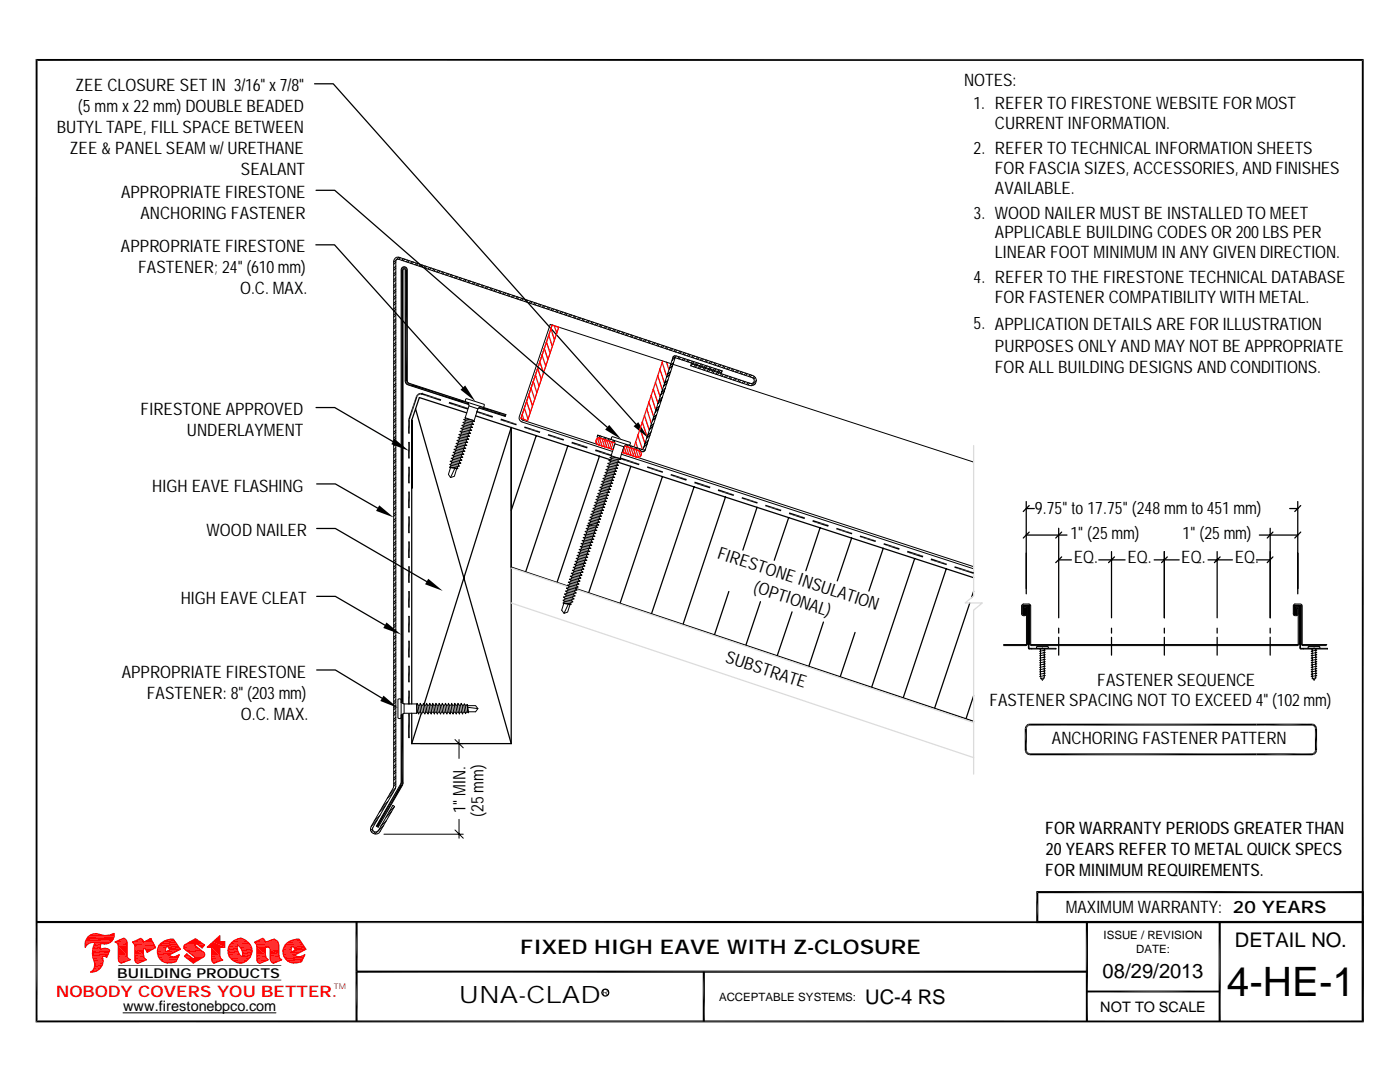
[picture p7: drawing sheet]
<svg xmlns="http://www.w3.org/2000/svg" width="279mm" height="216mm" viewBox="0 0 279 216" stroke-linecap="round" stroke-linejoin="round" font-family="sans-serif">
<defs><g id="words">
<text font-size="8.1" x="244.9" y="198.7">4-HE-1</text>
<text font-size="4.8" x="91.6" y="200.1">UNA-CLAD</text>
<g font-size="4">
<text x="103.8" y="190.4">FIXED HIGH EAVE WITH Z-CLOSURE</text>
<text x="246.5" y="189">DETAIL NO.</text>
<text x="220" y="195.1">08/29/2013</text>
<text x="172.6" y="200.3">UC-4 RS</text>
</g>
<g font-size="3.4">
<text x="192.4" y="17.2">NOTES:</text>
<text x="15.1" y="18.2">ZEE CLOSURE SET IN 3/16&quot; x 7/8&quot;</text>
<text x="15.5" y="22.4">(5 mm x 22 mm) DOUBLE BEADED</text>
<text x="194.3" y="21.8">1. REFER TO FIRESTONE WEBSITE FOR MOST</text>
<text x="11.3" y="26.6">BUTYL TAPE, FILL SPACE BETWEEN</text>
<text x="198.5" y="25.7">CURRENT INFORMATION.</text>
<text x="13.9" y="30.8">ZEE &amp; PANEL SEAMw/URETHANE</text>
<text x="48.1" y="35">SEALANT</text>
<text x="194.3" y="30.7">2. REFER TO TECHNICAL INFORMATION SHEETS</text>
<text x="198.5" y="34.7">FOR FASCIA SIZES, ACCESSORIES, AND FINISHES</text>
<text x="24.2" y="39.5">APPROPRIATE FIRESTONE</text>
<text x="198.5" y="38.7">AVAILABLE.</text>
<text x="28" y="43.7">ANCHORING FASTENER</text>
<text x="194.3" y="43.6">3. WOOD NAILER MUST BE INSTALLED TO MEET</text>
<text x="198.5" y="47.6">APPLICABLE BUILDING CODES OR 200LBS PER</text>
<text x="24.1" y="50.4">APPROPRIATE FIRESTONE</text>
<text x="198.5" y="51.6">LINEAR FOOT MINIMUM IN ANY GIVEN DIRECTION.</text>
<text x="27.6" y="54.6">FASTENER; 24&quot; (610mm)</text>
<text x="47.9" y="58.8">O.C. MAX.</text>
<text x="194.3" y="56.6">4. REFER TO THE FIRESTONE TECHNICAL DATABASE</text>
<text x="194.3" y="65.7">5. APPLICATION DETAILS ARE FOR ILLUSTRATION</text>
<text x="198.5" y="60.5">FOR FASTENER COMPATIBILITY WITH METAL.</text>
<text x="198.5" y="70.1">PURPOSES ONLY AND MAY NOT BE APPROPRIATE</text>
<text x="198.5" y="74.4">FOR ALL BUILDING DESIGNS AND CONDITIONS.</text>
<text x="28.1" y="82.9">FIRESTONE APPROVED</text>
<text x="37.3" y="87">UNDERLAYMENT</text>
<text x="30.4" y="98.1">HIGH EAVE FLASHING</text>
<text x="41.2" y="107">WOOD NAILER</text>
<text x="206.5" y="102.6">9.75&quot; to 17.75&quot; (248 mm to 451 mm)</text>
<text x="213.6" y="107.6">1&quot; (25mm)</text>
<text x="236" y="107.6">1&quot; (25mm)</text>
<text x="143" y="111.4" transform="rotate(18 143 111.4)">FIRESTONE INSULATION</text>
<text x="214.3" y="112.4">EQ.</text>
<text x="225" y="112.4">EQ.</text>
<text x="235.8" y="112.4">EQ.</text>
<text x="246.4" y="112.4">EQ.</text>
<text x="150.2" y="118.1" transform="rotate(18 150.2 118.1)">(OPTIONAL)</text>
<text x="36.1" y="120.5">HIGH EAVE CLEAT</text>
<text x="24.3" y="135.2">APPROPRIATE FIRESTONE</text>
<text x="144.6" y="132.2" transform="rotate(18 144.6 132.2)">SUBSTRATE</text>
<text x="219" y="136.9">FASTENER SEQUENCE</text>
<text x="29.3" y="139.4">FASTENER: 8&quot; (203 mm)</text>
<text x="48.1" y="143.6">O.C. MAX.</text>
<text x="197.4" y="140.9">FASTENER SPACING NOT TO EXCEED 4&quot; (102 mm)</text>
<text x="209.9" y="148.4">ANCHORING FASTENER PATTERN</text>
<text x="92.9" y="162.1" transform="rotate(-90 92.9 162.1)">1&quot; MIN.</text>
<text x="96.5" y="163" transform="rotate(-90 96.5 163)">(25 mm)</text>
<text x="208.6" y="166.3">FOR WARRANTY PERIODS GREATER THAN</text>
<text x="208.7" y="170.5">20YEARS REFER TO METAL QUICK SPECS</text>
<text x="208.6" y="174.7">FOR MINIMUM REQUIREMENTS.</text>
<text x="212.7" y="182.2">MAXIMUM WARRANTY: 20 YEARS</text>
</g>
<text font-size="3.2" fill="#f00" x="11.2" y="198.9">NOBODY COVERS YOU BETTER.</text>
<g font-size="2.9">
<text x="24.6" y="201.8">www.firestonebpco.com</text>
<text x="219.6" y="201.9">NOT TO SCALE</text>
</g>
<text font-size="2.7" x="23.4" y="195.1">BUILDING PRODUCTS</text>
<g font-size="2.3">
<text x="220.2" y="187.4">ISSUE / REVISION</text>
<text x="226.8" y="190.2">DATE:</text>
<text x="143.5" y="199.7">ACCEPTABLE SYSTEMS:</text>
</g>
<text font-size="1.6" fill="#f00" x="66.6" y="197.3">TM</text>
<text font-size="1.6" x="120.1" y="198.5">R</text>
</g></defs>
<g fill="none" stroke="#000" stroke-width=".2">
<path d="M78.8 51.6l.3-.2h.6l70.5 23.5a1.05 1.05 0 0 1 .7 1.4 1.05 1.05 0 0 1-1.3 .6l-11.8-3.9 .2-.4 11.7 3.9a.6 .6 0 0 0 .8-.4 .6 .6 0 0 0-.4-.7l-70.6-23.7a.4 .4 0 0 0-.5 .4v104.8l-.1 .5-4.5 7.7a.64 .64 0 0 0 .3 .9 .64 .64 0 0 0 .8-.3l2.9-5 .3 .2-2.8 5a1.02 1.02 0 0 1-1.4 .4 1.02 1.02 0 0 1-.4-1.4l4.5-8v-104.8zM79 52.3l-.4 .4M79 53.5l-.4 .4M79 54.7l-.4 .4M79 55.8l-.4 .5M79 57l-.4 .4M79 58.2l-.4 .4M79 59.4l-.4 .4M79 53.1l-.4 .4M79 54.3l-.4 .4M79 55.4l-.4 .4M79 56.6l-.4 .4"/>
<path d="M79 57.7l-.4 .5M79 58.9l-.4 .5M79.6 51.3l-1 1M79.9 51.4l-.3 .3M80.5 51.6l-.3 .3M80.8 51.7l-.3 .3M81.4 51.9l-.4 .3M81.7 52l-.3 .3M82.3 52.2l-.4 .3M82.5 52.3l-.3 .3M83.1 52.5l-.3 .3M83.4 52.6l-.3 .3"/>
<path d="M84 52.8l-.3 .3M84.3 52.9l-.3 .3M84.9 53.1l-.4 .3M85.2 53.2l-.4 .3M85.7 53.4l-.3 .3M86.1 53.5l-.4 .3M86.6 53.7l-.3 .3M86.9 53.8l-.3 .3M87.5 53.9l-.3 .4M87.8 54.1l-.3 .3M88.4 54.2l-.3 .4M88.7 54.4l-.4 .3"/>
<path d="M89.2 54.5l-.3 .4M89.6 54.7l-.4 .2M90.1 54.8l-.3 .4M90.4 54.9l-.3 .3M91 55.1l-.3 .4M91.3 55.2l-.3 .3M91.9 55.4l-.3 .4M92.2 55.5l-.3 .3M92.8 55.7l-.4 .3M93 55.8l-.2 .3M93.6 56l-.3 .3M93.9 56.1l-.3 .3"/>
<path d="M94.5 56.3l-.3 .3M94.8 56.4l-.3 .3M95.4 56.6l-.4 .3M95.7 56.7l-.3 .3M96.3 56.9l-.4 .3M96.6 57l-.4 .3M97.2 57.2l-.4 .3M97.5 57.3l-.4 .3M98 57.5l-.3 .3M98.3 57.6l-.3 .3M98.9 57.7l-.3 .4M99.2 57.9l-.3 .3"/>
<path d="M99.8 58l-.4 .4M100.1 58.2l-.4 .3M100.6 58.3l-.3 .4M101 58.5l-.4 .3M101.5 58.6l-.3 .4M101.8 58.8l-.3 .3M102.4 58.9l-.3 .4M102.7 59.1l-.3 .3M103.3 59.2l-.3 .4M103.6 59.4l-.3 .2M104.1 59.5l-.3 .4M104.5 59.6l-.4 .3"/>
<path d="M105 59.8l-.3 .4M105.3 59.9l-.3 .3M79 60.5l-.4 .4M79 61.7l-.4 .4M79 62.9l-.4 .4M79 64l-.4 .4M79 65.2l-.4 .4M79 66.4l-.4 .4M79 67.5l-.4 .4M79 68.7l-.4 .4M79 69.9l-.4 .4M79 71l-.4 .5"/>
<path d="M79 72.2l-.4 .4M79 73.4l-.4 .4M79 74.5l-.4 .5M79 75.7l-.4 .4M79 76.9l-.4 .4M79 78.1l-.4 .4M79 79.2l-.4 .4M79 60.1l-.4 .4M79 61.3l-.4 .4M79 62.4l-.4 .5M79 63.6l-.4 .4M79 64.8l-.4 .4"/>
<path d="M79 66l-.4 .4M79 67.1l-.4 .4M79 68.3l-.4 .4M79 69.5l-.4 .4M79 70.6l-.4 .4M79 71.8l-.4 .4M79 73l-.4 .4M79 74.1l-.4 .4M79 75.3l-.4 .4M79 76.5l-.4 .4M79 77.6l-.4 .5M79 78.8l-.4 .4"/>
<path d="M79 80l-.4 .4M84.3 78.4l-.1 .3M92.9 79.7l.2-.2 3.5 1.2v.4l-.2 .2-3.5-1.2zM105.9 60.1l-.3 .4M106.2 60.2l-.3 .3M106.8 60.4l-.3 .3M107.1 60.5l-.3 .3M107.7 60.7l-.4 .3M107.9 60.8l-.2 .3M108.5 61l-.3 .3M108.8 61.1l-.3 .3M109.4 61.3l-.3 .3"/>
<path d="M109.7 61.4l-.3 .3M110.2 64.9l-6.2 18.6 .3 .3 18.1 5.9M110.3 61.6l-.4 .3M110.6 61.7l-.3 .3M111.2 61.8l-.4 .4M111.5 62l-.4 .3M112.1 62.1l-.4 .4M112.4 62.3l-.4 .3M112.9 62.4l-.3 .4M113.2 62.6l-.3 .3M113.8 62.7l-.3 .4M114.1 62.9l-.3 .3"/>
<path d="M114.7 63l-.4 .4M115 63.2l-.4 .3M115.5 63.3l-.3 .4M115.9 63.5l-.4 .3M116.4 63.6l-.3 .4M116.7 63.7l-.3 .4M117.3 63.9l-.3 .4M117.6 64l-.3 .3M118.2 64.2l-.3 .4M118.5 64.3l-.3 .3M119 64.5l-.3 .4M119.3 64.6l-.3 .3"/>
<path d="M119.9 64.8l-.3 .3M120.2 64.9l-.3 .3M120.8 65.1l-.3 .3M121.1 65.2l-.3 .3M121.7 65.4l-.3 .3M122 65.5l-.3 .3M122.6 65.7l-.4 .3M122.9 65.8l-.3 .3M123.4 66l-.3 .3M123.7 66.1l-.3 .3M124.3 66.3l-.3 .3M124.6 66.4l-.3 .3"/>
<path d="M125.2 66.5l-.4 .4M125.5 66.7l-.3 .3M126.1 66.8l-.4 .4M126.4 67l-.4 .3M126.9 67.1l-.3 .4M127.3 67.3l-.4 .3M127.8 67.4l-.3 .4M128.1 67.6l-.3 .3M128.7 67.7l-.3 .4M129 67.8l-.3 .4M129.6 68l-.4 .4M129.9 68.1l-.4 .4"/>
<path d="M130.4 68.3l-.3 .4M130.8 68.4l-.4 .3M131.3 68.6l-.3 .4M131.6 68.7l-.3 .3M132 79.9l-.7 .6M132.2 79.3l-.7 .6M132.2 68.9l-.3 .3M132.5 69l-.3 .3M132.5 78.1l-.6 .7M132.7 77.6l-.6 .6M133.1 69.2l-.3 .3M133.1 76.4l-.6 .7"/>
<path d="M133.3 75.8l-.7 .7M133.4 69.3l-.3 .3M133.6 74.7l-.6 .7M133.9 74.1l-.7 .6M133.9 72.6l-24.1-7.9-6.2 18.4a.82 .82 0 0 0 .6 1.1l18.1 5.9M133.9 69.5l-.3 .3M134.2 73l-.6 .6M134.2 69.6l-.3 .3M134.3 72.7l60 19.5M134.3 71.2l.2-.1 .4-.1 9.2 3M134.3 71.2l-6 18.5-2.7-.8M134.4 72.3l-.6 .7"/>
<path d="M134.6 71l-.3 .2M134.8 69.8l-.3 .3M135 71l-.8 .9M135.1 69.9l-.3 .3M135.6 71.2l-.4 .3M135.7 70.1l-.3 .3M135.8 71.3l-.3 .3M136 70.2l-.3 .3M136.4 71.5l-.3 .3M136.6 70.4l-.3 .3M136.7 71.6l-.3 .3M136.9 70.5l-.3 .3"/>
<path d="M137.3 71.8l-.3 .3M137.5 70.7l-.4 .3M137.6 71.9l-.3 .3M137.8 70.8l-.3 .3M138.2 72.1l-.3 .3M138.2 72.6l-.3 .4M138.3 71l-.3 .3M138.5 72.2l-.3 .3M138.6 71.1l-.3 .3M138.8 72.9l-.4 .3M139.1 72.9l-.3 .4M139.1 72.3l-.3 .4"/>
<path d="M139.2 71.2l-.3 .4M139.4 72.5l-.3 .3M139.5 71.4l-.3 .3M139.7 73.2l-.4 .3M140 73.2l-.4 .4M140 72.6l-.4 .4M140.1 71.5l-.4 .4M140.3 72.8l-.3 .3M140.4 71.7l-.3 .3M140.5 73.4l-.3 .3M140.8 73.5l-.3 .4M140.8 72.9l-.3 .4"/>
<path d="M141 71.8l-.4 .4M141.1 73l-.3 .4M141.3 71.9l-.4 .4M141.4 73.7l-.3 .3M141.7 73.8l-.3 .4M141.7 73.2l-.3 .4M141.8 72.1l-.3 .4M142 73.3l-.3 .4M142.2 72.2l-.4 .4M142.3 74l-.4 .3M142.6 74.1l-.3 .4M142.6 73.5l-.3 .3"/>
<path d="M142.7 72.4l-.3 .4M142.9 73.6l-.3 .4M143 72.5l-.3 .4M143.2 74.3l-.4 .3M143.5 74.4l-.4 .4M143.5 73.8l-.3 .3M143.6 72.7l-.3 .3M143.8 73.9l-.3 .3M143.9 72.8l-.3 .4M144 74.6l-.3 .3M144.1 74l-.1 .4-9.3-3-6 18.5-.1 .1-.4 .1-3.5-1.1M144.1 74l-.1 .4"/>
<path d="M144.4 74.7l-.4 .4M144.5 73l-.4 .3M144.8 73.1l-.4 .3M144.9 74.9l-.3 .3M145.2 75l-.3 .4M145.3 73.3l-.3 .3M145.7 73.4l-.4 .3M145.8 75.2l-.3 .3M146.1 75.3l-.3 .3M146.2 73.6l-.3 .3M146.5 73.7l-.3 .3M146.7 75.5l-.4 .3"/>
<path d="M147 75.6l-.4 .3M147.1 73.9l-.3 .3M147.4 74l-.3 .3M147.5 75.8l-.3 .3M147.9 75.9l-.4 .3M148 74.2l-.3 .3M148.3 74.3l-.3 .3M148.4 76.1l-.3 .3M148.7 76.2l-.3 .3M148.8 74.5l-.3 .3M149.1 74.6l-.3 .3M149.3 76.4l-.3 .3"/>
<path d="M149.6 76.5l-.3 .3M149.7 74.8l-.3 .3M150 74.9l-.3 .3M150.5 75.1l-.3 .3M150.7 75.3l-.2 .3M150.8 76.5l-.4 .3M151 75.9l-1.1 1.1M79 80.4l-.4 .4M79 81.6l-.4 .4M79 82.7l-.4 .4M79 83.9l-.4 .4M79 85.1l-.4 .4"/>
<path d="M79 86.2l-.4 .5M79 87.4l-.4 .4M79 88.6l-.4 .4M79 89.7l-.4 .5M79 90.9l-.4 .5M79 92.1l-.4 .4M79 93.3l-.4 .4M79 94.4l-.4 .4M79 95.6l-.4 .4M79 96.8l-.4 .4M79 98l-.4 .3M79 99.1l-.4 .4"/>
<path d="M79 81.2l-.4 .4M79 82.3l-.4 .4M79 83.5l-.4 .4M79 84.7l-.4 .4M79 85.9l-.4 .3M79 87l-.4 .4M79 88.2l-.4 .4M79 89.3l-.4 .4M79 90.5l-.4 .4M79 91.7l-.4 .4M79 92.8l-.4 .5M79 94l-.4 .4"/>
<path d="M79 95.2l-.4 .4M79 96.4l-.4 .4M79 97.5l-.4 .5M79 98.7l-.4 .4M79 99.9l-.4 .4M89.7 93.2l.2-.1 1.5 .4-.2 .1zM89.7 92.7l.4-.2 1.4 .3 .2 .2-.3 .1zM89.8 92l.5-.1 1.4 .3 .3 .2-.4 .1-1.4-.3zM89.9 93.3l-.4 1.4 .4 .6 .8-.3 .4-1.5M90 92.8l-.1 .3M90 91.4h.5l1.4 .2 .3 .2-.4 .1-1.4-.2zM90.2 92.2l-.1 .3"/>
<path d="M90.2 90.8h.5l1.3 .2 .4 .2-.5 .1-1.3-.2zM90.4 91.7l-.1 .2M90.4 90.3l.4-.1 1.4 .2 .4 .2-.4 .1-1.4-.2zM90.6 91.1l-.1 .3M90.6 89.7l.5-.1 1.4 .2 .3 .2-.5 .1-1.4-.2zM90.8 90.5l-.1 .3M90.8 93.5l-.9 1.8M90.8 89.1l.4-.1 1.4 .2 .4 .3h-.5l-1.4-.2zM90.9 89.9l-.1 .3M91 88.5l.4-.1 1.4 .2 .4 .3h-.5l-1.3-.2zM91.1 89.3v.3M91.2 87.9l.4-.1 1.4 .2 .3 .3-1.8-.2z"/>
<path d="M91.4 88.7l-.2 .3M91.4 93.1l-.1 .3M91.4 87.3l.4-.1 1.4 .2 .4 .2-.5 .1-1.4-.2zM91.5 88.1l-.1 .3M91.6 86.7l.4-.1 1.4 .2 .3 .2-.4 .1-1.4-.2zM91.6 92.5l-.1 .3M91.7 87.5l-.1 .3M91.8 86.1l1.8 .1 .3 .2-.4 .1-1.4-.2zM91.8 91.9l-.1 .3M91.9 86.9l-.1 .3M91.9 85.5l.5-.1 1.4 .2 .3 .3h-.4l-1.4-.2zM91.9 91.3v.3"/>
<path d="M92.1 86.3l-.1 .3M92.2 84.9l.4-.1 1.4 .2 .3 .3h-.4l-1.4-.2zM92.2 90.7l-.2 .3M92.3 85.7l-.1 .3M92.3 90.1l-.1 .3M92.4 84.3l.4-.1 1.4 .3 .3 .2-.4 .1-1.4-.3zM92.5 85.1l-.1 .3M92.5 83.7l.5-.1 1.4 .3 .3 .2-.4 .1-1.4-.3zM92.5 89.5v.3M92.7 84.5l-.1 .3M92.7 88.9l-.1 .3M92.8 83.4l.2 .2"/>
<path d="M92.9 80.1l-11.5-3.8-.1-22.5a.61 .61 0 0 0-.6-.6 .61 .61 0 0 0-.6 .6v86.4l.5 .3M92.9 83.9l-.1 .3M92.9 88.3l-.1 .3M93.1 87.7l-.1 .3M93.3 87.1l-.1 .3M93.5 80.3l.1 .7 1.8 .6M93.5 86.5l-.1 .3M93.6 80.7l-12.2-3.9-.5-.4v-22.6l-.1-.1h-.3l-.1 86.7M93.6 81l-.8 2.4M93.7 85.9l-.1 .3M93.9 85.3l-.1 .3M94.1 84.8l-.1 .2"/>
<path d="M94.3 84.2l-.1 .3M95.2 82l-.1 .3M95.4 81.6l-.8 2.3-1.8-.5M95.8 81.1l-.4 .5M96.4 81.3l4.6 1.4-.2 .4-5.3-1.7M118.9 99.7l.4-.1 1.4 .2 .4 .2-.5 .1-1.3-.2zM119.1 99.1l.4-.1 1.4 .2 .3 .2-.4 .1-1.4-.2zM119.3 99.9l-.1 .3M119.3 98.5l.4-.1 1.4 .2 .4 .2-.5 .1-1.4-.2zM119.4 99.3l-.1 .3M119.5 97.8l.5-.1 1.3 .3 .4 .2-.5 .1-1.4-.3zM119.6 98.7l-.1 .3"/>
<path d="M119.7 97.2h.4l1.4 .2 .4 .2-.4 .1-1.4-.2zM119.8 87l-.3 .3M119.8 98v.3M119.9 96.6h.5l1.4 .2 .3 .2-.5 .1-1.3-.2zM120.1 97.5l-.1 .2M120.1 96.1l.5-.1 1.4 .2 .3 .2-.5 .1-1.4-.2zM120.1 87.1l-.3 .3M120.3 96.9l-.2 .3M120.3 95.5l.4-.1 1.4 .2 .4 .2-.5 .1-1.4-.2zM120.4 96.3v.3M120.5 94.9l.4-.1 1.4 .2 .4 .2-.4 .1-1.4-.2zM120.6 95.7v.3"/>
<path d="M120.7 87.2l-.3 .4M120.7 94.3l.5-.1 1.4 .2 .3 .2-.5 .1-1.3-.2zM120.8 99.5l-.1 .3M120.9 95.1l-.2 .3M120.9 93.7l.4-.1 1.4 .2 .4 .2-.5 .1-1.4-.2zM121 87.4l-.4 .3M121 98.9l-.1 .3M121.1 94.5l-.2 .3M121.1 93l1.8 .2 .4 .2-.4 .1-1.4-.2zM121.2 98.3l-.1 .3M121.2 93.9v.3M121.3 92.5l.5-.1 1.3 .2 .3 .2-.4 .1-1.4-.2z"/>
<path d="M121.5 97.7l-.2 .3M121.5 93.3l-.2 .3M121.5 91.9l.4-.1 1.4 .2 .4 .2-.5 .1-1.4-.2zM121.5 87.5l-.3 .4M121.6 92.7l-.1 .3M121.6 97.1l-.1 .3M121.7 91.3l.4-.1 1.4 .2 .4 .3h-.5l-1.4-.2zM121.8 92.1v.3M121.8 96.5v.3M121.9 87.6l-.4 .4M122 90.9l.1 .3M122 91.5l-.1 .3"/>
<path d="M122 87.2l.2-.1 3.6 1.2v.2l-.2 .4-3.6-1.2zM122 87.7l-2.7-.9-.1 .4 3.5 1.1M122 95.9v.3M122.3 95.3l-.2 .3M122.4 87.8l-.3 .4M122.4 94.7l-.1 .3M122.6 87.9l.1 .7 1.8 .6M122.6 88.1l-.2 .2M122.6 94.1v.3M122.7 88.6l-.7 2.3M122.9 93.5l-.2 .3M123 92.9l-.1 .3"/>
<path d="M123.2 92.3l-.1 .3M123.4 91.7l-.1 .3M123.8 91.3l-.1 .3M124 90.6l70.3 22.9M124.1 90.3l70.2 22.8M124.5 89.2l-.8 2.3-1.7-.6M125 88.6l-.5 .6M125.1 88.7l-.3 .3M125.4 88.8l-.3 .3M126 89l-.4 .3M126.3 89.1l-.4 .3M126.9 89.3l-.4 .3"/>
<path d="M127.2 89.4l-.4 .3M127.7 89.5l-.3 .4M128.1 89.7l-.4 .3M128.8 89.7l-.5 .5M129.2 88.6l-.7 .6M129.3 87.9l-.6 .7M129.7 86.8l-.6 .7M129.9 86.2l-.6 .7M130.3 85.1l-.7 .6M130.5 84.5l-.7 .6M130.9 83.4l-.7 .6M131 82.8l-.6 .6"/>
<path d="M131.4 81.6l-.6 .7M131.6 81l-.7 .7M79 100.3l-.4 .4M79 101.4l-.4 .5M79 102.6l-.4 .4M79 103.8l-.4 .4M79 104.9l-.4 .5M79 106.1l-.4 .5M79 107.3l-.4 .4M79 108.5l-.4 .4M79 109.6l-.4 .5M79 110.8l-.4 .4"/>
<path d="M79 112l-.4 .4M79 113.2l-.4 .4M79 114.3l-.4 .4M79 115.5l-.4 .4M79 116.7l-.4 .4M79 117.8l-.4 .4M79 119l-.4 .4M79 101l-.4 .4M79 102.2l-.4 .4M79 103.4l-.4 .4M79 104.6l-.4 .3M79 105.7l-.4 .4"/>
<path d="M79 106.9l-.4 .4M79 108l-.4 .5M79 109.2l-.4 .4M79 110.4l-.4 .4M79 111.5l-.4 .5M79 112.7l-.4 .5M79 113.9l-.4 .4M79 115.1l-.4 .4M79 116.2l-.4 .5M79 117.4l-.4 .4M79 118.6l-.4 .4M79 119.8l-.4 .4"/>
<path d="M112.4 119.8l.3-.1 1.4 .2 .2 .2-.3 .1-1.4-.2zM112.4 119.1l.5-.1 1.4 .3 .3 .2-.4 .1-1.4-.2zM112.6 120l-.1 .3M112.6 118.5l.5-.1 1.4 .3 .3 .2-.4 .1-1.4-.3zM112.8 119.4l-.1 .3M112.9 117.9h.4l1.4 .2 .3 .2-.4 .1-1.4-.2zM113 118.7l-.1 .3M113 117.3h.5l1.4 .2 .3 .2-.4 .1-1.4-.2zM113.2 118.2l-.1 .2M113.2 116.8l.5-.1 1.4 .2 .3 .2-.4 .1-1.4-.2zM113.4 117.6l-.1 .3M113.4 116.2l.5-.1 1.3 .2 .4 .2-.5 .1-1.4-.2z"/>
<path d="M113.6 117l-.1 .3M113.6 115.6l.4-.1 1.4 .2 .4 .3h-.4l-1.4-.2zM113.7 116.4v.3M113.8 115l.5-.1 1.4 .2 .3 .3h-.5l-1.4-.2zM114 115.8l-.1 .3M114 114.4l.4-.1 1.4 .3 .4 .2-.5 .1-1.4-.3zM114.1 115.2l-.1 .3M114.2 119.6l-.1 .3M114.2 113.8l.4-.1 1.4 .2 .4 .3-.5 .1-1.3-.3zM114.3 114.6v.3M114.4 113.2l.4-.1 1.4 .2 .3 .3-1.8-.2zM114.4 119l-.1 .3"/>
<path d="M114.6 114l-.2 .3M114.6 118.4l-.1 .3M114.6 112.6l.4-.1 1.4 .2 .4 .2-.5 .1-1.4-.2zM114.7 113.4l-.1 .3M114.8 112l.4-.1 1.4 .3 .3 .2-.4 .1-1.4-.3zM114.8 117.8l-.1 .3M114.9 112.8l-.1 .3M115 111.4l.4-.1 1.4 .3 .3 .2-.4 .1-1.4-.3zM115 117.2l-.1 .3M115.1 112.2l-.1 .3M115.1 110.8l.5-.1 1.4 .3 .3 .2-.4 .1-1.4-.3zM115.1 116.6v.3"/>
<path d="M115.3 111.6l-.1 .3M115.4 110.2h.4l1.4 .2 .3 .2-.4 .1-1.4-.3zM115.4 116l-.2 .3M115.5 111l-.1 .3M115.5 115.4l-.1 .3M115.6 109.6h.4l1.4 .2 .3 .2-.4 .1-1.4-.2zM115.7 110.4l-.1 .3M115.7 114.9v.2M115.8 109.1l.4-.1 1.4 .2 .3 .2-1.8-.1zM115.9 114.3l-.1 .3M115.9 109.9l-.1 .3M116 108.5l.4-.1 1.4 .2 .3 .2-.4 .1-1.4-.2z"/>
<path d="M116.1 113.6l-.1 .3M116.1 109.3l-.1 .3M116.2 107.9l.4-.1 1.4 .2 .3 .2-.4 .1-1.4-.2zM116.3 108.7l-.1 .3M116.3 113l-.1 .3M116.4 107.3l.4-.1 1.4 .2 .3 .2-.4 .1-1.4-.2zM116.5 112.4l-.1 .3M116.5 108.1l-.1 .3M116.5 106.6l1.9 .2 .3 .2-.4 .1-1.4-.2zM116.7 111.9l-.1 .3M116.7 107.5l-.1 .3M116.8 106h.4l1.4 .2 .3 .2-.4 .1-1.4-.2z"/>
<path d="M116.9 111.3l-.1 .3M116.9 106.9l-.1 .3M117 105.5l.4-.1 1.4 .2 .3 .2-.4 .1-1.4-.2zM117.1 110.7l-.1 .3M117.1 106.3l-.1 .3M117.1 104.9l.5-.1 1.4 .2 .3 .2-.4 .1-1.4-.2zM117.3 110.1l-.1 .3M117.3 105.7l-.1 .3M117.3 104.4l.5-.1 1.4 .2 .3 .3-1.8-.2zM117.5 109.5l-.1 .3M117.5 105.1l-.1 .3M117.5 103.8l.4-.1 1.4 .3 .4 .2-.4 .1-1.4-.3z"/>
<path d="M117.7 108.9l-.1 .3M117.7 104.6l-.1 .3M117.7 103.2l.5-.1 1.3 .3 .4 .2-.4 .1-1.4-.3zM117.9 108.3l-.1 .3M117.9 104l-.1 .3M117.9 102.6l.5-.1 1.3 .3 .4 .2-.5 .1-1.4-.3zM118.1 103.4l-.2 .3M118.1 102l.5-.1 1.3 .3 .4 .2-.5 .1-1.4-.3zM118.1 107.7l-.1 .3M118.2 102.8v.3M118.3 107.1l-.1 .3M118.3 101.4l.4-.1 1.4 .3 .4 .2-.4 .1-1.4-.3z"/>
<path d="M118.4 102.2v.3M118.5 106.5l-.1 .3M118.5 100.8h.5l1.4 .2 .3 .2-.5 .1-1.3-.3zM118.7 105.9l-.1 .3M118.7 101.6l-.1 .3M118.7 100.2h.5l1.3 .2 .4 .2-.5 .1-1.4-.2zM118.9 105.3l-.1 .3M118.9 101l-.2 .3M119 100.5v.3M119.1 104.7l-.1 .3M119.3 104.2l-.1 .3M119.5 103.7l-.2 .3"/>
<path d="M119.6 103.1l-.1 .3M119.8 102.5l-.1 .3M120.1 101.9l-.2 .3M120.2 101.3l-.1 .3M120.4 100.7v.3M120.6 100.1l-.1 .3M79 120.2l-.4 .4M79 121.3l-.4 .5M79 122.5l-.4 .4M79 123.7l-.4 .4M79 124.8l-.4 .5M79 126l-.4 .4"/>
<path d="M79 127.2l-.4 .4M79 128.4l-.4 .4M79 129.5l-.4 .4M79 130.7l-.4 .4M79 131.9l-.4 .4M79 133l-.4 .4M79 134.2l-.4 .4M79 135.4l-.4 .4M79 136.5l-.4 .4M79 137.7l-.4 .4M79 138.9l-.4 .4M79 120.9l-.4 .4"/>
<path d="M79 122.1l-.4 .4M79 123.3l-.4 .4M79 124.4l-.4 .4M79 125.6l-.4 .4M79 126.8l-.4 .4M79 127.9l-.4 .5M79 129.1l-.4 .4M79 130.3l-.4 .4M79 131.4l-.4 .5M79 132.6l-.4 .4M79 133.8l-.4 .4M79 135l-.4 .4"/>
<path d="M79 136.1l-.4 .4M79 137.3l-.4 .4M79 138.5l-.4 .4M79 139.6l-.4 .4M79.4 139.5h.7v3.8l-.3 .1-.4-.1zM112.4 120.3l1.5 .2 .1 .1zM112.5 120.4l-.4 1.4 .5 .6 .7-.3 .4-1.5M113.4 120.6l-.8 1.8M114 120.2l-.1 .3M204.5 122.4v-.9h.1v1l-.4 .1v-1.8h.9l.2 8.7h5.4v-.1h-5.3v-3.7h-.2M204.5 122.4l-.2 .1v-1.6h.8v7.6l-.1 .2-.2 .1h-4.5M204.5 122.4v-1.2h.4v7.4h-4.6"/>
<path d="M204.9 121.3h-.3v1.3h-.5v-1.8h1.4v7.7l.3 .3h53.2l.3-.3v-7.6h-.9v1.6l.3-.1M205.1 121.3l-.3-.4-.4 .1-.1 1.4h.2M205.2 120.9h.2v7.5h-.2M205.2 128.5h.2M205.3 120.8l.2 .1v7.5l-.2 .2-.2-.2M205.9 129.4v.1M206.9 129h2.1l.3 .2-.3 .2h-1.9l-.2-.1zM207.6 134.7l.4 1 .3-.3 .1-.7M207.6 129.4v5.5M208 129.3l.1 .1zM208.1 129.4l-.6 .1M208.4 129.4v5.5"/>
<path d="M208.4 135.3l-.8 .1M208.6 129.7l-1.1 .3M208.6 130.2l-1.1 .2M208.6 130.6l-1.1 .3M208.6 131.1l-1.1 .2M208.6 131.6l-1.1 .2M208.6 132l-1.1 .2M208.6 132.5l-1.1 .2M208.6 132.9l-1.1 .3M208.6 133.4l-1.1 .2M208.6 133.9l-1.1 .2M208.6 134.3l-1.1 .2"/>
<path d="M208.6 134.8l-1.1 .2M258.7 122.4v-.9h.1v1l-.4 .1-.1-.2 .1-1.6h1l.1 8.7h5.4v-.1h-5.4v-3.7h-.1M258.7 122.4v-1.2h.4v7.4h-53.4l-.1-8-.2-.1h-1.2l-.2 .1-.1 .3v1.6a.51 .51 0 0 0 .5 .4 .51 .51 0 0 0 .5-.4M259.3 121.3l-.3-.4-.4 .1-.1 1.4h.2M259.4 120.9h.1v7.5h-.1M259.4 128.5h.1M259.5 120.8l.2 .1v7.5l-.2 .2-.2-.2M260.1 129.4v.1M261.1 129h2.1l.2 .2-.2 .2h-2l-.2-.2zM261.9 134.7l.1 .7 .3 .3 .3-.6v-.4M261.9 129.4v5.5M262.2 129.4l.1-.1v.1z"/>
<path d="M262.3 129.4l-.6 .1M262.6 129.4v5.5M262.7 135.3l-.9 .1M262.8 129.7l-1.1 .3M262.8 130.2l-1.1 .2M262.8 130.6l-1.1 .3M262.8 131.1l-1.1 .2M262.8 131.6l-1.1 .2M262.8 132l-1.1 .2M262.8 132.5l-1.1 .2M262.8 132.9l-1.1 .3M262.8 133.4l-1.1 .2"/>
<path d="M262.8 133.9l-1.1 .2M262.8 134.3l-1.1 .2M262.8 134.8l-1.1 .2M264.8 128.6h-4.9v-7.7l-.3-.4h-1.2l-.2 .1-.1 1.9 .1 .3 .2 .1 .6-.1 .1-.3v-1.2h-.3v1.3h-.5v-1.8h1.4l.1 7.9 .2 .1h4.7M77.4 159.9l-1.1 1.2M78.4 158.2l-1.1 1.1M79 157.2l-1.1 1.1M79 140l-.4 .5M79 141.2l-.4 .4M79 142.4l-.4 .4M79 143.6l-.4 .4M79 144.7l-.4 .4"/>
<path d="M79 145.9l-.4 .4M79 147.1l-.4 .4M79 148.3l-.4 .3M79 149.4l-.4 .4M79 150.6l-.4 .4M79 151.7l-.4 .4M79 152.9l-.4 .4M79 154.1l-.4 .4M79 155.2l-.4 .5M79 156.4l-.4 .4M79 140.8l-.4 .4M79 142l-.4 .4"/>
<path d="M79 143.1l-.4 .5M79 144.3l-.4 .4M79 145.5l-.4 .4M79 146.6l-.4 .5M79 147.8l-.4 .5M79 149l-.4 .4M79 150.2l-.4 .4M79 151.3l-.4 .4M79 152.5l-.4 .4M79 153.7l-.4 .4M79 154.9l-.4 .3M79 156l-.4 .4"/>
<path d="M80.6 140.5h2.5v1.8M80.6 140.5v1.8l-.5 .4v13.5l-5 8.6 .4 .3 4.8-8.5 .1-14.1M80.6 142.3h2.5M81.4 140.5h.4M83.2 140.3l.2 .4 .3 1.4-.1 .4-.2-.4-.3-1.4zM83.4 142.1l-.3 .2M83.4 140.7h.4M83.7 142.1h.2M83.9 140.3l.2 .4 .2 1.4-.1 .4-.3-.4-.1-1.4zM83.9 148.4h8.6M84.1 140.7h.3M84.3 142.1h.3"/>
<path d="M84.5 140.3l.2 .4 .2 1.4-.1 .4-.2-.4-.2-1.4zM84.7 140.7h.3M84.9 142.1h.3M85.1 140.3l.2 .4 .2 1.4-.1 .4-.2-.4-.2-1.4zM85.3 140.7h.3M85.5 142.1h.4M85.8 140.3l.2 .4 .1 1.4v.4l-.2-.4-.3-1.4zM86 140.7h.3M86.1 142.1h.4M86.4 140.3l.2 .4 .2 1.4-.1 .4-.2-.4-.2-1.4zM86.6 140.7h.3M86.8 142.1h.3"/>
<path d="M87 140.3l.2 .4 .2 1.4-.1 .4-.2-.4-.2-1.4zM87.2 140.7h.3M87.4 142.1h.3M87.6 140.3l.2 .4 .3 1.4-.2 .4-.2-.4-.2-1.4zM87.8 140.7h.3M88.1 142.1h.2M88.3 140.3l.2 .4 .1 1.4v.4l-.3-.4-.2-1.4zM88.5 140.7h.3M88.6 142.1h.4M88.9 140.3l.2 .4 .2 1.4-.1 .4-.2-.4-.2-1.4zM89.1 140.7h.3M89.3 142.1h.3"/>
<path d="M89.5 140.3l.2 .4 .2 1.4-.1 .4-.2-.4-.2-1.4zM89.7 140.7h.3M89.9 142.1h.3M90.1 140.3l.2 .4 .3 1.4-.2 .4-.2-.4-.2-1.4zM90.3 140.7h.4M90.6 142.1h.2M90.8 140.3l.2 .4 .2 1.4-.1 .4-.3-.4-.1-1.4zM90.8 147.6l1.7 1.6M91 140.7h.3M91.2 142.1h.3M91.4 140.3l.2 .4 .2 1.4-.1 .4-.2-.4-.2-1.4zM91.6 140.7h.3"/>
<path d="M91.6 147.6v3.7M91.8 142.1h.3M92 140.3l.2 .4 .2 1.4-.1 .4-.2-.4-.2-1.4zM92.2 140.7h.3M92.4 142.1h.4M92.7 140.4l.1 .3 .2 1.4-.1 .3-.1-.3-.3-1.4zM92.8 140.7h.4M93 142.1h.3M93.2 140.5l.3 1.7-.2-.1zM93.3 140.8h1.6l.5 .6-.5 .6h-1.4M93.4 141.1l2 .3M74.3 165.4l-.3 .3"/>
<path d="M74.4 165.7l-.3 .3M74.8 166l-.3 .3M75.2 163.7l-1.1 1.1M75.8 162.7l-1.1 1.1M76.6 164.7l-1.8 1.7M76.6 166.5h15.9M76.8 160.9l-1.1 1.2M77.1 163.7l-1.1 1.1M78.1 161.9l-1.1 1.2M78.7 161l-1.1 1.1M90.8 165.6l1.7 1.7M91.6 163.5v3.8"/>
</g>
<g fill="#000">
<path d="M80.1 53.6l.4 .1zM80.1 53.6h.5zM80.1 53.7l.3 .1h-.3zM80.1 53.7h.4l-.1 .1zM80.1 53.5l1.1 .1h-1.1zM80.1 53.5h1.1v.1zM80.3 53.3l.9 .2h-1.1zM80.3 53.3h.7l.2 .2zM80.3 53.3h.7zM80.6 53.6l.6 .1zM80.8 53.7l.5 .1h-.4zM80.8 53.7h.4l.1 .1z"/>
<path d="M80.9 76l.4 .1zM80.9 76.1l.5 .2h-.5zM80.9 76.1h.4l.1 .2zM80.9 76.3h.5zM80.9 76.3l.7 .2h-.6zM80.9 76.3h.5l.2 .2zM81 76.5l1 .1h-1zM81 76.5l1 .1zM81 76.6l1.5 .2h-1.3zM81 76.6h1l.5 .2zM81.2 76.8l12.3 3.5h-1.3zM81.2 76.8h1.3l11 3.5z"/>
<path d="M83 79.1l-1.2 4.6h-.3zM83.2 78.7l.2 .3-.4 .1zM83 79.1l.3 .1-1.5 4.5zM83 79.1l.4-.1-.1 .2zM83.2 78.7l.3-.2 .2 .3zM83.2 78.7l.5 .1-.3 .2zM83.5 78.5l.4-.1v.3zM83.5 78.5l.4 .2-.2 .1zM83.9 78.4l.3 .3h-.3zM83.9 78.4h.4l-.1 .3zM84.3 78.4l3.8 1.3-3.9-1zM91.9 77.8l.9-.9 2.1 3.2z"/>
<path d="M78.7 87.5l2.9 2.5-3.5-1.4zM81.5 83.7h.3l-.4 .1zM81.4 83.8l.4-.1zM84.2 78.7l3.9 1-.1 .3zM92.2 80.3h1.3l.1 .4zM89.5 80.5l4 .9-.2 .3zM89.7 80.2l3.8 1.2-4-.9zM95.5 81.4l5.5 1.3h-1.3zM95.5 81.4h1.3l4.2 1.3zM95.5 81.4l.2-.1 1.1 .1zM95.7 81.3l1.1 .1zM95.8 81.1l.6 .2h-.7z"/>
<path d="M95.1 82.3l3.3 .7-.1 .4zM95.2 82l3.2 1-3.3-.7zM99.7 82.7h1.3l-.2 .4zM99.9 83.9l3.2 .7-.1 .3zM100 83.5l3.1 1.1-3.2-.7zM104.6 85.4l3.2 .7-.1 .3zM104.7 85.1l3.1 1-3.2-.7zM109.3 86.9l3.3 .7-.1 .3zM109.4 86.6l3.2 1-3.3-.7zM114 88.5l3.3 .7-.1 .3zM114.1 88.1l3.2 1.1-3.3-.7zM121.6 84.8l2.4 2.9-3.2-2z"/>
<path d="M118.7 90l3.3 .7-.1 .3zM118.9 89.7l3.1 1-3.3-.7zM126.4 85l1-.8 2 3.2zM123.7 91.6l3.9 .9-.1 .3zM123.8 91.3l3.8 1.2-3.9-.9zM129.1 93.3l3.2 .8-.1 .3zM129.2 93l3.1 1.1-3.2-.8zM133.8 94.9l3.3 .7-.2 .3zM133.9 94.6l3.2 1-3.3-.7zM138.6 96.4l3.2 .7-.1 .4zM138.6 96.1l3.2 1-3.2-.7zM143.3 98l3.2 .7-.1 .3z"/>
<path d="M143.3 97.6l3.2 1.1-3.2-.7zM75.7 100.8l2.9 2.5-3.5-1.4zM85.5 115.5l2.8 2.4-3.5-1.3zM148 99.5l3.2 .7-.1 .3zM148.1 99.2l3.1 1-3.2-.7zM152.7 101l3.3 .7-.2 .3zM152.8 100.7l3.2 1-3.3-.7zM157.4 102.6l3.3 .7-.1 .3zM157.5 102.2l3.2 1.1-3.3-.7zM162.1 104.1l3.3 .7-.1 .3zM162.2 103.8l3.2 1-3.3-.7zM166.9 105.6l3.2 .7-.1 .3z"/>
<path d="M167 105.3l3.1 1-3.2-.7zM171.6 107.1l3.2 .8-.1 .3zM171.7 106.8l3.1 1.1-3.2-.8zM176.3 108.7l3.2 .7v.3zM176.4 108.4l3.1 1-3.2-.7zM181 110.2l3.3 .7-.2 .4zM181.1 109.9l3.2 1-3.3-.7zM185.7 111.8l3.3 .7-.1 .3zM185.8 111.4l3.2 1.1-3.3-.7zM190.5 113.3l3.9 .9-.1 .3zM190.5 113l3.9 1.2-3.9-.9zM76.5 138.8l2.9 2.5-3.5-1.4z"/>
<path d="M77.1 124.2l3 2.4-3.6-1.3zM205.2 128.5l.2 .8h-.2zM205.2 128.5h.2v.8zM205.2 129.3l.2 .1zM205.2 129.4l.7 .1zM205.3 129.5h.6zM259.4 128.5l.1 .8h-.1zM259.4 128.5h.1v.8zM259.4 129.3l.1 .1zM259.5 129.4l.6 .1zM259.5 129.5h.6zM79.9 156.6l-4.3 8.2h-.5z"/>
<path d="M79.9 156.6h.4l-4.7 8.2zM80 156.4h.4zM80 156.4l.3 .2h-.4zM80 156.4h.4l-.1 .2zM80 156.3l.4 .1h-.4zM80 156.3h.4v.1zM80.1 156.2l.3 .1zM80.1 140.2h.3v.2zM80.1 142.7l.3-.2v.2zM204.5 149.7h.4l-.3 .4zM204.6 150.1l.4-.2-.2 .5zM204.6 145l.4 .2-.5 .2z"/>
<path d="M204.8 150.4l.3-.3v.5zM204.8 144.7l.3 .3h-.5zM204.9 149.7l.1 .2-.4 .2zM205 149.9l.1 .2-.3 .3zM204.5 145.4l.5-.2-.1 .2zM205.1 150.1l.2 .1-.2 .4zM204.6 145h.5l-.1 .2zM205.3 150.2l.3 .5-.5-.1zM204.8 144.7l.3-.3 .2 .4zM205.3 150.2l.3 .1v.4zM204.8 144.7l.5 .1-.2 .2zM205.1 144.4h.5v.4z"/>
<path d="M205.1 144.4l.5 .4h-.3zM261.8 150.3l.4 .3-.4 .1zM261.8 150.3l.2-.1 .2 .4zM261.8 144.4l.2 .4h-.2zM262 150.2l.3-.1 .3 .3zM261.8 144.4h.4l-.2 .4zM262 150.2l.6 .2-.4 .2zM262.2 144.4l.1 .6-.3-.2zM262.4 149.9l.4 .2h-.5zM262.6 144.7l-.2 .5-.1-.2zM262.4 149.7h.4l-.4 .2zM262.4 145.2l.4-.2-.4 .4z"/>
<path d="M262.2 144.4l.4 .3-.3 .3zM262.3 150.1h.5l-.2 .3zM262.6 144.7l.2 .3-.4 .2zM262.4 149.9l.4-.2v.4zM262.8 145v.4h-.4zM75.1 164.8h.5l-.1 .3z"/>
</g>
<g fill="none" stroke="#000" stroke-width=".25">
<path d="M62.8 16.7h3.7l60.4 67.9M63.1 38h3.7l54.4 47.3M63 48.9h3.8l25.6 28.4M63.1 81.3h3.7l11.6 6.8M63.2 96.6h3.7l8.5 4.8M82.9 81.6l19.1 66.8M93.1 82.4l-9.4-3.1-1.5 4.6v56.6M94.9 83l7.1 2.3M102 85.3l19.9 6.5M102 85.3v63.1M102 85.3l-17.4 55.3M107 86.9l-5 15"/>
<path d="M113.3 88.9l-8.4 25.2M119.6 91l-8.4 25.2M123.5 92.3l70.8 23M125.9 93l-8.4 25.3M132.2 95.1l-8.5 25.3M138.5 97.2l-8.5 25.3M144.8 99.2l-8.5 25.4M63.2 119h3.7l9.9 5.8M63.2 105.5h3.7l18.2 10.5M102 113.2l11.5 3.8M114.9 117.4l79.4 26.5M145.5 118l-2.9 8.7"/>
<path d="M151.1 101.2l-2.8 8.6M157.4 103.3l-2.9 8.5M163.7 105.3l-2.9 8.6M170 107.4l-2.9 8.5M176.3 109.4l-2.9 8.5M182.5 111.5l-8.6 25.7M188.8 113.5l-8.5 25.7M194.3 118l-.4 1.3M204.8 100.1v18.4M204.8 106.8h8.1M204.8 101.5h1.6M205.4 106.2l-1.2 1.2"/>
<path d="M205.4 100.9l-1.2 1.2M211.3 105.4v17.9M211.3 111.7h2.5M211.9 111.1l-1.2 1.2M211.9 106.2l-1.2 1.2M219.3 111.7h5.2M221.8 110.1v13.2M222.4 111.1l-1.2 1.2M230.3 111.7h5M232.4 110.1v13.2M233 111.1l-1.2 1.2M241.1 111.7h4.9"/>
<path d="M242.9 110.1v13.2M243.5 111.1l-1.1 1.2M250.7 111.7h2.8M251.3 106.8h7.7M253.5 105.4v17.9M254 111.1l-1.1 1.2M254 106.2l-1.1 1.2M257.4 101.5h1.6M259 100.1v18.4M259.6 106.2l-1.2 1.2M259.6 100.9l-1.2 1.2M63.2 133.7h3.7l9.3 5.6"/>
<path d="M151.8 120.1l-3 8.7M158.1 122.1l-3 8.8M164.3 124.1l-2.9 8.9M170.6 126.2l-2.9 8.8M193.5 120.3l-7 21M194.3 138.8l-1.5 4.6M211.3 125.3v1M211.3 127.2v3.5M221.8 125.3v1M221.8 127.2v3.5M232.4 125.3v1M232.4 127.2v3.5"/>
<path d="M242.9 125.3v1M242.9 127.2v3.5M253.5 125.3v1M253.5 127.2v3.5M82.2 142.3v6.1M82.2 148.4h19.8M84.1 142.3l-1.9 6.1"/>
</g>
<g fill="none" stroke="#f00" stroke-width=".25">
<path d="M105.5 78.7l.8 2.3M106 77.4l.7 2.3M106.4 76.1l.7 2.3M106.8 74.8l.8 2.2M107.3 73.5l.7 2.2M107.7 72.2l.8 2.2M108.2 70.8l.7 2.3M108.6 69.5l.7 2.3M109.1 68.2l.7 2.2M109.5 66.9l.7 2.2M109.9 65.6l.8 2.2M110.6 65l.5 1.5"/>
<path d="M111.5 65.3l-6.2 18.6-1.3-.4 6.2-18.6 1.3 .4M130 79l.9 2.9M130.4 77.6l.9 2.9M130.8 76.3l.9 2.9M131.3 75l.9 2.9M131.7 73.7l.9 2.8M132.2 72.3l.9 2.8M132.2 72.1l-5.7 17.1M133 72.3l.5 1.5M104.2 82.7l.3 1M104.6 81.4l.8 2.2M105.1 80.1l.7 2.2"/>
<path d="M118.9 87.9l.3 .7M119.3 87.5l.4 1.3M119.6 87.4l.5 1.6M120.1 87.5l.5 1.7M120.6 87.7l.5 1.6M121.1 87.8l.5 1.7M121.6 88l.5 1.6M122 88.1l.5 1.3M122.6 88.3l.1 .4M122.7 88.3l-2.9-.9a.69 .69 0 0 0-.9 .5 .69 .69 0 0 0 .5 .8l3 1M124.3 89.7l.2 .7M124.5 89.1l.5 1.5"/>
<path d="M124.7 89l2.9 .9a.7 .7 0 0 1 .4 .9 .7 .7 0 0 1-.9 .4l-3-.9M125 89.1l.5 1.6M125.5 89.2l.5 1.7M125.9 89.4l.6 1.6M126.4 89.6l.6 1.6M126.9 88.2l.4 1.2M126.9 89.7l.5 1.6M127.3 86.9l.9 2.8M127.4 89.9l.4 1.2M127.7 85.5l1 3.1M128.2 84.2l1 3M128.6 82.9l1 3"/>
<path d="M129.1 81.6l.9 2.9M129.5 80.3l1 2.9"/>
</g>
<path d="M194.3 88.9v30l-1.7 1.4h3.4l-1.7 1.5v32.7M102 113.3l11.5 3.8M115.1 117.7l79.2 26.5M102 120.3l92.3 30.9" fill="none" stroke="#dcdcdc" stroke-width=".25"/>
<g fill="none" stroke="#000" stroke-width=".34">
<path d="M81.6 83.8v2.7M81.6 88.2v3.3M81.6 93.1v3.3M81.6 98.1v3.3M81.6 103v3.4M81.6 108v3.3M81.6 113v3.3M81.6 117.9v3.3M81.6 122.9v3.3M81.6 127.8v3.4M81.6 132.8v3.3M81.6 137.8v2.7"/>
<path d="M81.6 142.3v5"/>
</g>
<path d="M80.2 53.8v86.4M80.2 142.7v13.5M205.6 144.6h56.2M205.6 150.5h56.2" fill="none" stroke="#000" stroke-width=".38"/>
<path d="M81.1 53.8v22.2M204.7 145.4v4.3M262.6 145.4v4.3M243.4 184v19.8" fill="none" stroke="#000" stroke-width=".42"/>
<g fill="#f00">
<path d="M52.1 187.4l.4-.2 .2 .2z"/>
<path d="M54.6 187.5h.1z"/>
<path d="M52 187.5h.7z"/>
<path d="M52.1 187.4l.6 .1z"/>
<path d="M54.2 187.6l.4-.1 .4 .1z"/>
<path d="M54.6 187.5l.4 .1z"/>
<path d="M51.5 187.7l.5-.2 .9 .2z"/>
<path d="M52 187.5h.7l.2 .2z"/>
<path d="M53.5 187.8l.7-.2 1.2 .2z"/>
<path d="M54.2 187.6h.8l.4 .2z"/>
</g>
<path d="M50.8 187.9h2.2" fill="none" stroke="#f00" stroke-width=".3"/>
<path d="M51.5 187.7h1.4l.1 .3z" fill="#f00"/>
<path d="M53 187.9h2.5" fill="none" stroke="#f00" stroke-width=".2"/>
<path d="M53.5 187.8h1.9l.1 .2z" fill="#f00"/>
<path d="M50.8 188h2.2M50.8 188.1h4.7M51 188.2h4.6M51.2 188.6h4.4M51.3 189h4.3M53.4 189h2.2" fill="none" stroke="#f00" stroke-width=".2"/>
<path d="M51.1 188.4h4.5" fill="none" stroke="#f00" stroke-width=".3"/>
<path d="M51.2 188.8h4.4" fill="none" stroke="#f00" stroke-width=".34"/>
<path d="M51.3 189h1.9z" fill="#f00"/>
<path d="M51.3 189h2.1M53.5 189h2.1" fill="none" stroke="#f00" stroke-width=".2"/>
<g fill="#f00">
<path d="M51.3 189l1.7 .1z"/>
<path d="M51.3 189h1.9z"/>
<path d="M53.7 189l1.9 .2h-1.8z"/>
<path d="M53.7 189h1.9v.2z"/>
<path d="M53.8 189.2l1.8 .3h-1.7z"/>
<path d="M53.8 189.2h1.8v.3z"/>
<path d="M53.9 189.5l1.7 .9h-1.7z"/>
<path d="M53.9 189.5h1.7v.9z"/>
<path d="M51.3 189.1l1.7 1.4h-1.7z"/>
<path d="M51.3 189.1h1.7v1.4z"/>
<path d="M53.9 190.4l1.8 .4h-1.8z"/>
<path d="M53.9 190.4h1.7l.1 .4z"/>
<path d="M51.3 190.5l1.7 .3h-1.7z"/>
<path d="M51.3 190.5h1.7v.3z"/>
<path d="M51.3 190.8l1.8 .3h-1.8z"/>
<path d="M51.3 190.8h1.7l.1 .3z"/>
<path d="M53.9 190.8l1.9 .3h-1.9z"/>
<path d="M53.9 190.8h1.8l.1 .3z"/>
<path d="M53.9 191.1l2 .2h-2z"/>
<path d="M53.9 191.1h1.9l.1 .2z"/>
</g>
<path d="M51.3 191.4h2.3M51.3 191.5h2.3M53.9 191.3h2.1M53.9 191.4h2.3" fill="none" stroke="#f00" stroke-width=".2"/>
<path d="M51.3 191.2h2" fill="none" stroke="#f00" stroke-width=".25"/>
<path d="M54 191.5l1.8 .2h-1.8z" fill="#f00"/>
<path d="M54 191.6h2.2" fill="none" stroke="#f00" stroke-width=".2"/>
<path d="M51.3 191.6l1.5 .3h-1.4z" fill="#f00"/>
<path d="M51.3 191.7h2.2" fill="none" stroke="#f00" stroke-width=".3"/>
<g fill="#f00">
<path d="M54 191.7l1.1 .3h-.9z"/>
<path d="M54 191.7h1.8l-.7 .3z"/>
<path d="M54.4 192.1h.4l-.2 .1z"/>
<path d="M54.2 192l.6 .1z"/>
<path d="M54.2 192h.9z"/>
<path d="M51.4 191.9l.8 .2h-.6z"/>
<path d="M51.4 191.9h1.4l-.6 .2z"/>
<path d="M51.8 192.2h.1z"/>
<path d="M51.6 192.1l.3 .1z"/>
<path d="M51.6 192.1h.6l-.3 .1z"/>
</g>
<path d="M50.8 188l1.7-.8 .5 .8 1.7-.6a1.18 1.18 0 0 1 .9 1.2l.2 2.5 .4 .4-1.6 .7-.4-.2-.3-.7v-1.8l-.2-.5h-.3l-.4 .1v1.4l.1 .6 .5 .4-1.8 .7-.4-.3-.1-.3-.1-3z" fill="none" stroke="#f00" stroke-width=".25"/>
<g fill="#f00">
<path d="M18.7 186.4h.8z"/>
<path d="M18.5 186.4h1.4z"/>
<path d="M18.7 186.4h1.2z"/>
<path d="M18.2 186.5h1.9z"/>
<path d="M18.5 186.4l1.6 .1z"/>
</g>
<path d="M18.1 186.5h2.1" fill="none" stroke="#f00" stroke-width=".2"/>
<g fill="#f00">
<path d="M21.8 186.6l.8-.3 .1 .3z"/>
<path d="M22.6 186.3l.1 .3z"/>
<path d="M21.1 186.7h1.6z"/>
<path d="M21.8 186.6l.9 .1z"/>
</g>
<path d="M17.9 186.6h2.6" fill="none" stroke="#f00" stroke-width=".2"/>
<g fill="#f00">
<path d="M20.9 186.7h1.8z"/>
<path d="M21.1 186.7h1.6z"/>
</g>
<path d="M17.7 186.8h5.1M17.9 186.7h3" fill="none" stroke="#f00" stroke-width=".2"/>
<g fill="#f00">
<path d="M17.7 186.9l4.9 .4h-5.3z"/>
<path d="M17.7 186.9h5l-.1 .4z"/>
</g>
<path d="M17.3 187.3h5.3" fill="none" stroke="#f00" stroke-width=".2"/>
<g fill="#f00">
<path d="M17.3 187.3l5 .5h-5.2z"/>
<path d="M17.3 187.3h5.3l-.3 .5z"/>
</g>
<path d="M17.1 187.8h5.2" fill="none" stroke="#f00" stroke-width=".2"/>
<path d="M17 187.9h5.2" fill="none" stroke="#f00" stroke-width=".21"/>
<g fill="#f00">
<path d="M17 188l1.1 .1z"/>
<path d="M17 188h1.5z"/>
</g>
<path d="M18.5 188.1h3.5M18.9 188.1h3M18.9 188.2h2.9" fill="none" stroke="#f00" stroke-width=".2"/>
<g fill="#f00">
<path d="M17 188.1l.7 .2h-.7z"/>
<path d="M17 188.1h1.1l-.4 .2z"/>
<path d="M20.6 188.3h.8z"/>
<path d="M20.1 188.3h1.3z"/>
<path d="M20.1 188.3h1.4z"/>
<path d="M17 188.3l.5 .1h-.5z"/>
<path d="M17 188.3h.7l-.2 .1z"/>
<path d="M17 188.4l.3 .2h-.3z"/>
<path d="M17 188.4h.5l-.2 .2z"/>
<path d="M18.9 188.3l1.1 .5h-1.3z"/>
<path d="M18.9 188.3h1.2l-.1 .5z"/>
<path d="M17 188.8v.2z"/>
<path d="M18.7 188.8h1.3z"/>
<path d="M17 188.6l.1 .2z"/>
<path d="M17 188.6h.3l-.2 .2z"/>
<path d="M20.5 189.3h.8z"/>
<path d="M20.5 189.3h1z"/>
<path d="M20.2 189.4l.3-.1 1.2 .1z"/>
<path d="M20.5 189.3h1l.2 .1z"/>
<path d="M18.7 188.8l1.4 .6h-1.6z"/>
<path d="M18.7 188.8h1.3l.1 .6z"/>
<path d="M20.2 189.4l1.5 .1z"/>
<path d="M18.5 189.4l1.6 .1z"/>
</g>
<path d="M18.5 189.5h3.3M18.5 189.6h3.4" fill="none" stroke="#f00" stroke-width=".2"/>
<g fill="#f00">
<path d="M18.5 189.7l3.1 .6h-3.1z"/>
<path d="M18.5 189.7h3.4l-.3 .6z"/>
<path d="M18.5 190.3l2.9 .5h-2.9z"/>
<path d="M18.5 190.3h3.1l-.2 .5z"/>
<path d="M20.7 190.8h.7z"/>
<path d="M21.1 190.9h.2z"/>
<path d="M21 190.8l.3 .1z"/>
<path d="M21 190.8h.4z"/>
<path d="M18.5 190.8l1.9 .1h-1.9z"/>
</g>
<path d="M18.5 190.9h2.2" fill="none" stroke="#f00" stroke-width=".2"/>
<g fill="#f00">
<path d="M18.5 190.9l1.9 .2h-1.9z"/>
<path d="M18.5 190.9h1.9v.2z"/>
<path d="M18.5 191.1l2 .3h-1.9z"/>
<path d="M18.5 191.1h1.9l.1 .3z"/>
<path d="M18.6 191.4l2 .4h-1.8z"/>
<path d="M18.6 191.4h1.9l.1 .4z"/>
<path d="M18.8 191.8l1.8 .1h-1.8z"/>
<path d="M18.8 191.8h1.8v.1z"/>
<path d="M18.8 191.9l1.7 .2h-1.6z"/>
<path d="M18.8 191.9h1.8l-.1 .2z"/>
<path d="M18.9 192.1l1.5 .3h-1.5z"/>
<path d="M18.9 192.1h1.6l-.1 .3z"/>
<path d="M18.9 192.4h1.5z"/>
<path d="M18.9 192.4l1.3 .6h-1.4z"/>
<path d="M18.9 192.4h1.5l-.2 .6z"/>
<path d="M18.8 193h1.3z"/>
<path d="M18.8 193h1.4z"/>
<path d="M18.8 193l1 .4h-1.2z"/>
<path d="M18.8 193h1.3l-.3 .4z"/>
<path d="M18.6 193.4l.9 .2h-.9z"/>
<path d="M18.6 193.4h1.2l-.3 .2z"/>
<path d="M18.4 193.8l.2-.2 .7 .2z"/>
<path d="M18.6 193.6h.9l-.2 .2z"/>
<path d="M18.2 193.9h.5z"/>
<path d="M18.2 193.9l.2-.1 .3 .1z"/>
<path d="M18.4 193.8h.9l-.6 .1z"/>
</g>
<path d="M17 189h.1M17.7 186.9a2.26 2.26 0 0 1 2.5-.3l.7 .1 .9-.1 .9-.3a1.86 1.86 0 0 1-2.6 2v1.2a1.35 1.35 0 0 1 1.8 .2l-.6 1.3-.6-.2-.3 .1a2.26 2.26 0 0 1-2.3 3.1 1.81 1.81 0 0 0 .7-2.2 4.1 4.1 0 0 1 .2-3.7 1.56 1.56 0 0 0-2 .9 2.26 2.26 0 0 1 .7-2.1z" fill="none" stroke="#f00" stroke-width=".25"/>
<g fill="#f00">
<path d="M34.3 187.4h.3z"/>
<path d="M34.1 187.4h.5z"/>
<path d="M33.2 187.6l.9-.2 .7 .2z"/>
<path d="M34.1 187.4h.5l.2 .2z"/>
</g>
<path d="M32.5 187.8h2.5" fill="none" stroke="#f00" stroke-width=".38"/>
<path d="M33.2 187.6h1.6l.2 .4z" fill="#f00"/>
<path d="M32 188.2h3.3" fill="none" stroke="#f00" stroke-width=".38"/>
<path d="M31.7 188.6h3.8" fill="none" stroke="#f00" stroke-width=".42"/>
<g fill="#f00">
<path d="M31.7 188.8l1.6 .1h-1.7z"/>
<path d="M31.7 188.8h1.7l-.1 .1z"/>
<path d="M31.6 188.9l1.6 .1z"/>
<path d="M31.6 188.9h1.7z"/>
<path d="M31.6 189l1.4 .3h-1.5z"/>
<path d="M31.6 189h1.6l-.2 .3z"/>
<path d="M33.4 188.8l2.6 .6h-2.1z"/>
<path d="M33.4 188.8h2.1l.5 .6z"/>
</g>
<path d="M33.9 189.4h2.1" fill="none" stroke="#f00" stroke-width=".2"/>
<g fill="#f00">
<path d="M31.5 189.3l1.5 .2h-1.5z"/>
<path d="M31.5 189.3h1.5v.2z"/>
<path d="M33.9 189.4l1.9 .1z"/>
</g>
<path d="M33.9 189.5h2" fill="none" stroke="#f00" stroke-width=".2"/>
<g fill="#f00">
<path d="M33.7 189.6h1.9z"/>
<path d="M34 189.5h1.8z"/>
<path d="M31.5 189.5l1.5 .1h-1.6z"/>
<path d="M31.5 189.5h1.5v.1z"/>
<path d="M33.1 189.9l.6-.3 1.3 .3z"/>
<path d="M33.7 189.6h1.9l-.6 .3z"/>
<path d="M31.4 189.6l1.7 .3h-1.7z"/>
<path d="M31.4 189.6h1.6l.1 .3z"/>
</g>
<path d="M31.4 190h3.6" fill="none" stroke="#f00" stroke-width=".2"/>
<g fill="#f00">
<path d="M35.6 190.6l.2-.1z"/>
<path d="M31.4 190.1l2.3 .5h-2.2z"/>
<path d="M31.4 190.1h3.2l-.9 .5z"/>
<path d="M35.5 190.7l.1-.1 .1 .1z"/>
<path d="M35.6 190.6l.1 .1z"/>
</g>
<path d="M31.5 190.7h2.4" fill="none" stroke="#f00" stroke-width=".2"/>
<g fill="#f00">
<path d="M35.1 190.8l.4-.1 .1 .1z"/>
<path d="M35.5 190.7h.2l-.1 .1z"/>
<path d="M35.1 190.8h.5z"/>
</g>
<path d="M31.6 190.8h2.5" fill="none" stroke="#f00" stroke-width=".2"/>
<g fill="#f00">
<path d="M34.6 190.9h1z"/>
<path d="M35.1 190.8h.5z"/>
</g>
<path d="M31.6 190.9h3M32.3 191.8h2.9" fill="none" stroke="#f00" stroke-width=".2"/>
<path d="M31.7 191.1h3.9" fill="none" stroke="#f00" stroke-width=".38"/>
<path d="M31.9 191.5h3.5" fill="none" stroke="#f00" stroke-width=".42"/>
<path d="M32.6 191.9l1.9 .1h-1.6z" fill="#f00"/>
<path d="M32.6 192h2.5" fill="none" stroke="#f00" stroke-width=".2"/>
<g fill="#f00">
<path d="M32.9 192l1.4 .1z"/>
<path d="M32.9 192h1.6z"/>
<path d="M33.2 192.1h1z"/>
<path d="M33.1 192.1h1.1z"/>
<path d="M33.1 192.1h1.2z"/>
</g>
<path d="M36 189.4l-1.4-2a2.88 2.88 0 0 0-3.2 2.3 2.26 2.26 0 0 0 2.8 2.4l.9-.2 .7-1.4a1.67 1.67 0 0 1-2.1 .1l2.2-1.2" fill="none" stroke="#f00" stroke-width=".25"/>
<g fill="#f00">
<path d="M28 187.3h.2z"/>
<path d="M27.7 187.5l.3-.2 .4 .2z"/>
<path d="M28 187.3l.4 .2z"/>
<path d="M27.1 187.7l.6-.2 .9 .2z"/>
<path d="M27.7 187.5h.7l.2 .2z"/>
<path d="M28.7 188l1.3-.7 .5 .7z"/>
<path d="M30 187.3l.5 .7z"/>
</g>
<path d="M26.5 187.9h2.1" fill="none" stroke="#f00" stroke-width=".3"/>
<g fill="#f00">
<path d="M27.1 187.7h1.5v.3z"/>
<path d="M28.7 188h1.8z"/>
</g>
<path d="M26.5 188h2.1M26.9 189h4.1M26.9 189.1h4.1M26.9 189.2h4.1" fill="none" stroke="#f00" stroke-width=".2"/>
<path d="M26.5 188.2h4.1" fill="none" stroke="#f00" stroke-width=".21"/>
<path d="M26.7 188.4h4.1" fill="none" stroke="#f00" stroke-width=".3"/>
<path d="M26.9 188.7h4" fill="none" stroke="#f00" stroke-width=".38"/>
<g fill="#f00">
<path d="M26.9 189.2l1.8 .1z"/>
<path d="M26.9 189.2h2z"/>
<path d="M28.9 189.2l1.7 .2h-1.6z"/>
<path d="M28.9 189.2h1.8l-.1 .2z"/>
<path d="M29 189.4h1.5z"/>
<path d="M29 189.4h1.6z"/>
<path d="M29.1 189.4h1.3z"/>
<path d="M29.1 189.4h1.4z"/>
<path d="M26.9 189.3l1.7 .1h-1.7z"/>
<path d="M26.9 189.3h1.8l-.1 .1z"/>
<path d="M29.1 189.4l.3 .6z"/>
<path d="M29.1 189.4h1.3l-1 .6z"/>
<path d="M26.9 189.4l1.7 1.1h-1.7z"/>
<path d="M26.9 189.4h1.7v1.1z"/>
<path d="M26.9 190.5l1.8 .3h-1.8z"/>
<path d="M26.9 190.5h1.7l.1 .3z"/>
<path d="M26.9 190.8l1.8 .3h-1.8z"/>
<path d="M26.9 190.8h1.8v.3z"/>
</g>
<path d="M26.9 191.2h2.1" fill="none" stroke="#f00" stroke-width=".25"/>
<path d="M26.9 191.4h2.3M26.9 191.5h2.3" fill="none" stroke="#f00" stroke-width=".2"/>
<path d="M26.9 191.6l1.5 .3h-1.4z" fill="#f00"/>
<path d="M26.9 191.7h2.3" fill="none" stroke="#f00" stroke-width=".3"/>
<g fill="#f00">
<path d="M27.2 192.1h.7l-.4 .1z"/>
<path d="M27 191.9l.9 .2h-.7z"/>
<path d="M27 191.9h1.4l-.5 .2z"/>
<path d="M24.3 187.4l.4-.2 .3 .2z"/>
<path d="M23.6 187.7l.7-.3 1 .3z"/>
<path d="M24.3 187.4h.7l.3 .3z"/>
</g>
<path d="M23 187.8h2.3" fill="none" stroke="#f00" stroke-width=".25"/>
<path d="M23.6 187.7h1.7v.3z" fill="#f00"/>
<path d="M23 188h2.4M23.2 188.1h2.2" fill="none" stroke="#f00" stroke-width=".2"/>
<path d="M23.3 188.3h2.1" fill="none" stroke="#f00" stroke-width=".25"/>
<g fill="#f00">
<path d="M23.5 188.4l1.9 .3h-1.8z"/>
<path d="M23.5 188.4h1.9v.3z"/>
<path d="M23.6 188.7l1.8 2h-1.8z"/>
<path d="M23.6 188.7h1.8v2z"/>
<path d="M23.6 190.7l1.8 .3h-1.8z"/>
<path d="M23.6 190.7h1.8v.3z"/>
<path d="M23.6 191l2 .2h-2z"/>
<path d="M23.6 191h1.8l.2 .2z"/>
</g>
<path d="M23.6 191.3h2.1M23.6 191.3h2.2M23.6 191.4h2.4" fill="none" stroke="#f00" stroke-width=".2"/>
<path d="M23.6 191.5l1.9 .2h-1.8z" fill="#f00"/>
<path d="M23.6 191.6h2.4" fill="none" stroke="#f00" stroke-width=".21"/>
<g fill="#f00">
<path d="M23.9 192h.8l-.5 .2z"/>
<path d="M23.7 191.7l1 .3h-.8z"/>
<path d="M23.7 191.7h1.8l-.8 .3z"/>
</g>
<path d="M23 188l1.7-.8 .3 .2 .4 .7v2.6a.81 .81 0 0 0 .6 .8l-1.8 .7-.3-.2-.3-.7v-2.6l-.3-.6zM26.5 188l1.6-.8 .5 .5v.3l1.5-.7 .9 1.8-1.6 .9-.3-.6-.2-.2-.2 .1a2.48 2.48 0 0 0 .3 2l.2 .2-1.7 .7-.5-.3-.1-3.3zM31 189.1h.1M33.2 189l.2-.2 .6 .7-.9 .4-.1-.6z" fill="none" stroke="#f00" stroke-width=".25"/>
<g fill="#f00">
<path d="M37.3 188.3l1.7-1 1.4 1z"/>
<path d="M39 187.3l1.4 1z"/>
<path d="M39.2 188.3h1.2z"/>
<path d="M37.3 188.3h1.9z"/>
<path d="M36.9 188.5l.4-.2 1.6 .2z"/>
<path d="M37.3 188.3h1.9l-.3 .2z"/>
<path d="M36.9 188.5l1.9 .1z"/>
<path d="M36.9 188.5h2z"/>
<path d="M39.2 188.3l1.6 .3h-1.2z"/>
<path d="M39.2 188.3h1.2l.4 .3z"/>
<path d="M36.8 188.6h2z"/>
<path d="M36.9 188.6h1.9z"/>
<path d="M39.6 188.6h1.2z"/>
</g>
<path d="M36.7 188.6h2.2" fill="none" stroke="#f00" stroke-width=".2"/>
<path d="M36.7 188.8h2.5" fill="none" stroke="#f00" stroke-width=".25"/>
<g fill="#f00">
<path d="M39.7 188.6l.6 .5z"/>
<path d="M39.7 188.6h1.1l-.5 .5z"/>
</g>
<path d="M36.7 189.1h2.9" fill="none" stroke="#f00" stroke-width=".25"/>
<path d="M36.7 189.3h3.1" fill="none" stroke="#f00" stroke-width=".21"/>
<g fill="#f00">
<path d="M36.9 189.4l3.7 .6h-2.9z"/>
<path d="M36.9 189.4h2.9l.8 .6z"/>
</g>
<path d="M37.7 190.1h3.1" fill="none" stroke="#f00" stroke-width=".21"/>
<path d="M37.9 190.4h3" fill="none" stroke="#f00" stroke-width=".25"/>
<path d="M38.3 190.6h2.6" fill="none" stroke="#f00" stroke-width=".21"/>
<g fill="#f00">
<path d="M37.3 190.4l.5 .4h-1z"/>
<path d="M37.3 190.4l.5 .4z"/>
<path d="M36.8 190.8h1.1z"/>
</g>
<path d="M38.6 190.8h2.2" fill="none" stroke="#f00" stroke-width=".21"/>
<g fill="#f00">
<path d="M38.8 190.9l1.6 .2h-1.4z"/>
<path d="M38.8 190.9h1.8l-.2 .2z"/>
<path d="M39 191.1h1.4z"/>
<path d="M39 191.1h1.3z"/>
<path d="M36.8 190.8l1.8 .5h-1.1z"/>
<path d="M36.8 190.8h1.1l.7 .5z"/>
<path d="M38.6 191.3l.4-.2 .9 .2z"/>
<path d="M39 191.1h1.3l-.4 .2z"/>
<path d="M38.6 191.3h1.3z"/>
<path d="M37.5 191.3h1.1z"/>
<path d="M37.5 191.3l1.1 .9z"/>
<path d="M37.5 191.3h2.4l-1.3 .9z"/>
<path d="M42.6 187.9l1.3-1.2v1.2z"/>
<path d="M42.5 187.9h1.4z"/>
<path d="M42.6 187.9h1.3z"/>
</g>
<path d="M42.5 188h2.3" fill="none" stroke="#f00" stroke-width=".2"/>
<g fill="#f00">
<path d="M41.4 189l1.1-1 2.3 1z"/>
<path d="M42.5 188h2.3v1z"/>
</g>
<path d="M41.4 189h3.4" fill="none" stroke="#f00" stroke-width=".2"/>
<g fill="#f00">
<path d="M42.2 189h1.7z"/>
<path d="M42.2 189l1.7 .1z"/>
<path d="M42.2 189.1l1.7 1.5h-1.7z"/>
<path d="M42.2 189.1h1.7v1.5z"/>
<path d="M42.2 190.6l1.7 .4h-1.7z"/>
<path d="M42.2 190.6h1.7v.4z"/>
<path d="M42.2 191l1.9 .3h-1.9z"/>
<path d="M42.2 191h1.7l.2 .3z"/>
<path d="M42.2 191.3l2 .1z"/>
</g>
<path d="M42.2 191.5h2.2" fill="none" stroke="#f00" stroke-width=".2"/>
<path d="M42.3 191.6l1.7 .1h-1.7z" fill="#f00"/>
<path d="M42.3 191.6h2.1" fill="none" stroke="#f00" stroke-width=".2"/>
<g fill="#f00">
<path d="M42.5 192h.8l-.6 .2z"/>
<path d="M42.3 191.7l1 .3h-.8z"/>
<path d="M42.3 191.7h1.7l-.7 .3z"/>
</g>
<path d="M36 189.4h-.1M36.8 190.8h.1M36.9 188.5l2.1-1.2 1.8 1.3-.5 .5-1.1-.8-.4 .3 1.8 1.4a.57 .57 0 0 1 0 .9l-2 1.3-1.8-1.4 .5-.4 1.3 .9 .4-.2-2.1-1.7a.54 .54 0 0 1 0-.9zM37.3 190.4h.1M40.3 189.1h.1M41.4 189l2.5-2.3v1.2h.9v1.1h-.9v2l.2 .3 .3 .3-1.7 .6-.4-.5-.1-2.7zM46.2 188.1l.5-.4a1.87 1.87 0 0 1 2.9 .4 2.39 2.39 0 0 1 0 3.4 2.39 2.39 0 0 1-3.4 0 2.39 2.39 0 0 1 0-3.4zM47.4 188.5a2.24 2.24 0 0 1 .9 2.5 2.32 2.32 0 0 1-.9-2.5zM57.2 188.2a3.7 3.7 0 0 1 2.5-.8l1.3 2-2.2 1.2a1.6 1.6 0 0 0 2-.1l-.6 1.4a2.48 2.48 0 0 1-3.7-1.6 2.31 2.31 0 0 1 .7-2.1z" fill="none" stroke="#f00" stroke-width=".25"/>
<g fill="#f00">
<path d="M59.4 187.4h.3z"/>
<path d="M59.2 187.4h.5z"/>
<path d="M58.4 187.6l.8-.2 .6 .2z"/>
<path d="M59.2 187.4h.5l.1 .2z"/>
</g>
<path d="M57.7 187.7h2.3" fill="none" stroke="#f00" stroke-width=".3"/>
<path d="M58.4 187.6h1.4l.2 .3z" fill="#f00"/>
<path d="M57.2 188h3" fill="none" stroke="#f00" stroke-width=".34"/>
<path d="M56.9 188.4h3.6" fill="none" stroke="#f00" stroke-width=".42"/>
<path d="M56.8 188.7h3.8" fill="none" stroke="#f00" stroke-width=".2"/>
<g fill="#f00">
<path d="M56.8 188.8l1.5 .2h-1.6z"/>
<path d="M56.8 188.8h1.7l-.2 .2z"/>
<path d="M56.7 189l1.5 .2h-1.6z"/>
<path d="M56.7 189h1.6l-.1 .2z"/>
<path d="M56.6 189.2l1.5 .1z"/>
<path d="M56.6 189.2h1.6z"/>
<path d="M58.5 188.8l2.5 .6h-2.1z"/>
<path d="M58.5 188.8h2.1l.4 .6z"/>
</g>
<path d="M58.9 189.4h2.1" fill="none" stroke="#f00" stroke-width=".2"/>
<path d="M59 189.4l1.9 .1z" fill="#f00"/>
<path d="M59 189.5h2" fill="none" stroke="#f00" stroke-width=".2"/>
<g fill="#f00">
<path d="M56.6 189.3l1.5 .3h-1.6z"/>
<path d="M56.6 189.3h1.5v.3z"/>
<path d="M58.6 189.7l.4-.2 1.5 .2z"/>
<path d="M59 189.5h1.9l-.4 .2z"/>
<path d="M56.5 189.6l1.6 .1h-1.6z"/>
<path d="M56.5 189.6h1.6v.1z"/>
<path d="M58.2 189.9l.4-.2 1.4 .2z"/>
<path d="M58.6 189.7h1.9l-.5 .2z"/>
<path d="M56.5 189.7l1.7 .2h-1.7z"/>
<path d="M56.5 189.7h1.6l.1 .2z"/>
</g>
<path d="M56.5 190.1h3.5" fill="none" stroke="#f00" stroke-width=".38"/>
<path d="M60.7 190.6l.1-.1z" fill="#f00"/>
<path d="M56.5 190.5h2.8" fill="none" stroke="#f00" stroke-width=".25"/>
<g fill="#f00">
<path d="M60.5 190.7l.2-.1v.1z"/>
<path d="M60.7 190.6v.1z"/>
<path d="M60.2 190.8l.3-.1 .2 .1z"/>
<path d="M60.5 190.7h.2v.1z"/>
</g>
<path d="M56.6 190.7h2.6" fill="none" stroke="#f00" stroke-width=".25"/>
<g fill="#f00">
<path d="M60 190.9h.7z"/>
<path d="M60.2 190.8l.5 .1z"/>
</g>
<path d="M56.7 190.9h2.7" fill="none" stroke="#f00" stroke-width=".2"/>
<g fill="#f00">
<path d="M59.7 190.9h.9z"/>
<path d="M60 190.9h.7z"/>
</g>
<path d="M56.7 190.9h3M57.4 191.8h2.8" fill="none" stroke="#f00" stroke-width=".2"/>
<path d="M56.7 191.1h3.9M57 191.6h3.4" fill="none" stroke="#f00" stroke-width=".42"/>
<path d="M57.7 191.9l1.9 .1h-1.6z" fill="#f00"/>
<path d="M57.7 192h2.5" fill="none" stroke="#f00" stroke-width=".2"/>
<g fill="#f00">
<path d="M58 192l1.4 .1z"/>
<path d="M58 192h1.6z"/>
<path d="M58.3 192.1h1z"/>
<path d="M58.2 192.1h1.1z"/>
<path d="M58.2 192.1h1.2z"/>
</g>
<path d="M58.3 189l.2-.2 .5 .7-.8 .4-.1-.3z" fill="none" stroke="#f00" stroke-width=".25"/>
<g fill="#f00">
<path d="M47.4 187.4l.7-.2 .4 .2z"/>
<path d="M47 187.5l.4-.1 1.5 .1z"/>
<path d="M47.4 187.4h1.1l.4 .1z"/>
</g>
<path d="M46.2 188.1h3.4M46.7 187.6h2.4M47.4 188.6h2.6" fill="none" stroke="#f00" stroke-width=".2"/>
<path d="M46.2 187.9h3.4" fill="none" stroke="#f00" stroke-width=".42"/>
<path d="M45.9 188.3h4.1" fill="none" stroke="#f00" stroke-width=".38"/>
<g fill="#f00">
<path d="M45.8 188.6h1.6z"/>
<path d="M45.9 188.5l1.5 .1z"/>
</g>
<path d="M47.5 188.7h2.6" fill="none" stroke="#f00" stroke-width=".3"/>
<g fill="#f00">
<path d="M45.8 188.6l1.5 .5h-1.7z"/>
<path d="M45.8 188.6h1.6l-.1 .5z"/>
<path d="M45.6 189.1h1.7z"/>
</g>
<path d="M47.8 189h2.4" fill="none" stroke="#f00" stroke-width=".3"/>
<path d="M48 189.3h2.2" fill="none" stroke="#f00" stroke-width=".2"/>
<g fill="#f00">
<path d="M45.6 189.1l1.8 .5h-1.9z"/>
<path d="M45.6 189.1h1.7l.1 .5z"/>
<path d="M45.5 189.6l1.9 .1z"/>
<path d="M48.2 189.4l2.1 .4h-2z"/>
<path d="M48.2 189.4h2l.1 .4z"/>
<path d="M48.3 189.8l2 .1z"/>
<path d="M45.5 189.7l2.1 .5h-2z"/>
<path d="M45.5 189.7h1.9l.2 .5z"/>
</g>
<path d="M45.6 190.2h2.1" fill="none" stroke="#f00" stroke-width=".2"/>
<g fill="#f00">
<path d="M48.4 189.9l1.8 .5h-1.8z"/>
<path d="M48.4 189.9h1.9l-.1 .5z"/>
<path d="M48.4 190.4h1.8z"/>
</g>
<path d="M45.6 190.4h2.3" fill="none" stroke="#f00" stroke-width=".38"/>
<path d="M45.7 190.8h2.5" fill="none" stroke="#f00" stroke-width=".25"/>
<g fill="#f00">
<path d="M48.4 190.4l1.5 .6h-1.6z"/>
<path d="M48.4 190.4h1.8l-.3 .6z"/>
</g>
<path d="M45.8 190.9h2.5M45.9 191h4M46.2 191.4h3.4M46.7 191.8h2.4" fill="none" stroke="#f00" stroke-width=".2"/>
<path d="M45.9 191.2h4" fill="none" stroke="#f00" stroke-width=".38"/>
<path d="M46.3 191.6h3.2" fill="none" stroke="#f00" stroke-width=".34"/>
<path d="M46.8 191.8l1.8 .3h-1.3z" fill="#f00"/>
<path d="M46.8 191.9h2.3" fill="none" stroke="#f00" stroke-width=".25"/>
<g fill="#f00">
<path d="M47.4 192.1h1.2l-.6 .1z"/>
<path d="M47.3 192.1h1.3z"/>
</g>
<path d="M23.6 192.7h32.5M23.6 195.6h32.5M24.6 202.1h30.5" fill="none" stroke="#000" stroke-width=".2"/>
<path d="M7.1 12h265.1M7.3 11.8v192.2M272 11.8v192.2M216.9 197.8h26.5M7.1 203.8h265.1" fill="none" stroke="#000" stroke-width=".38"/>
<path d="M206.8 178h65.4M207 177.8v6.4M7.3 184h264.9M71.2 184v19.8M71.2 193.9h145.7M140.5 193.9v9.9M216.9 184v19.8" fill="none" stroke="#000" stroke-width=".42"/>
<circle cx="120.8" cy="198.1" r=".69" fill="none" stroke="#000" stroke-width=".25"/>
<use href="#words"/>
</svg>
